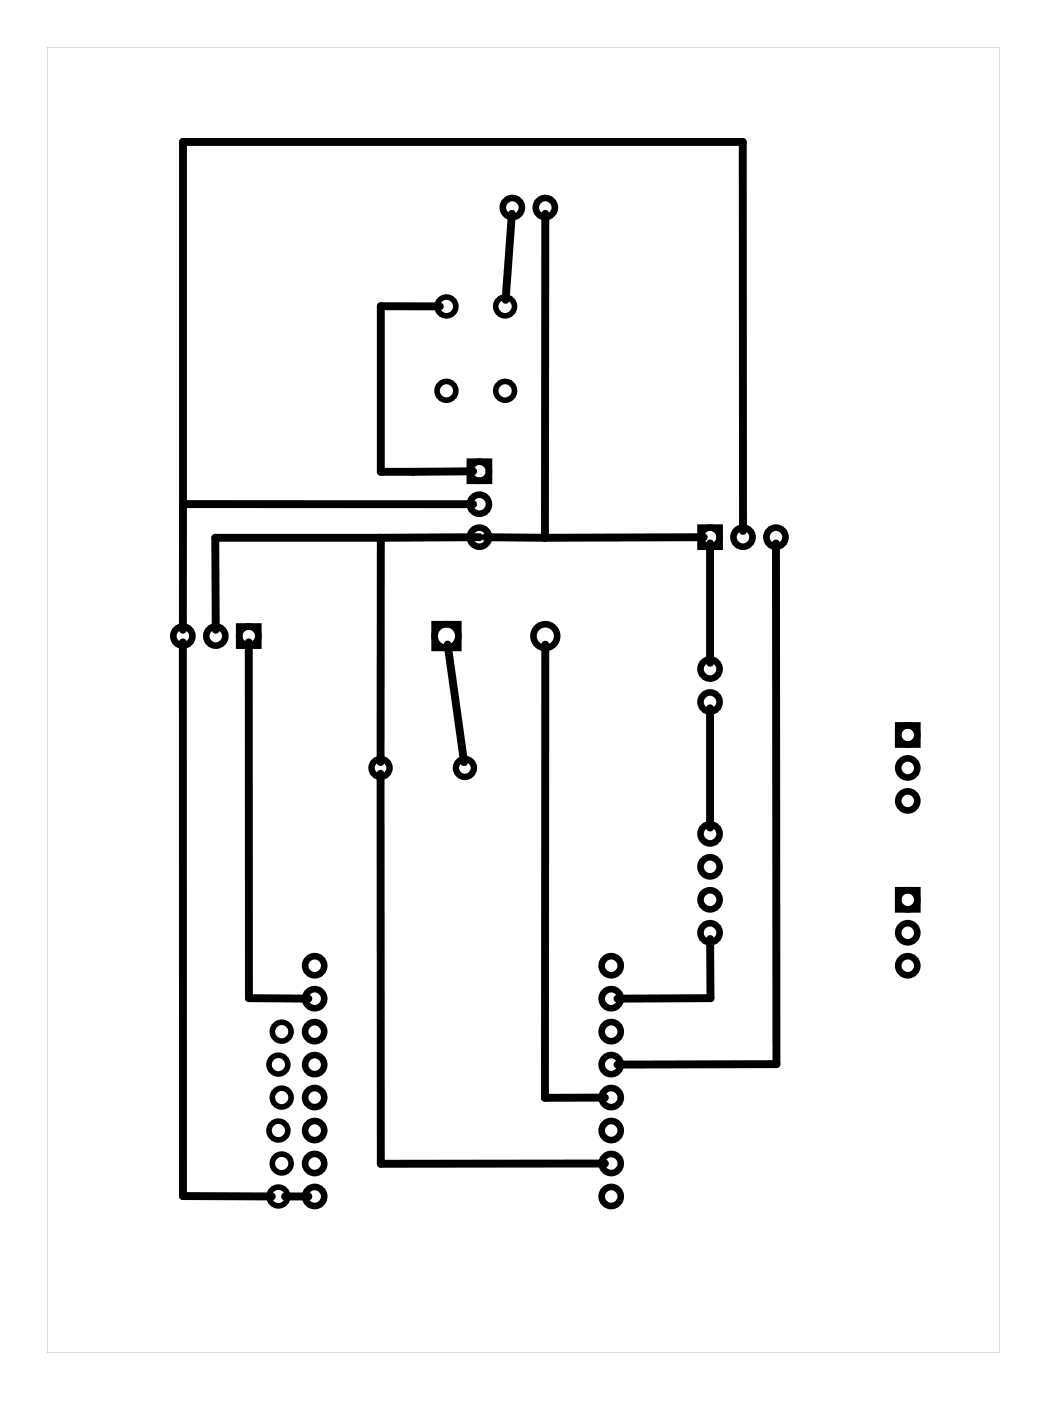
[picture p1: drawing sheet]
<svg xmlns="http://www.w3.org/2000/svg" width="81mm" height="108mm" viewBox="0 0 81 108" stroke-linecap="round" stroke-linejoin="round" font-family="sans-serif">
<path d="M3.6 3.6h73.4v100.6h-73.4zM3.6 3.6v100.6h73.4v-100.6z" fill="#000"/>
<g fill="none" stroke="#000" stroke-width=".51">
<path d="M36.2 35.6h1.5v1.4h-1.5zM18.4 48.3h1.5v1.4h-1.5zM33.5 48.1h1.8v1.8h-1.8zM54 40.7h1.5v1.4h-1.5zM69.2 55.9h1.5v1.5h-1.5zM69.2 68.6h1.5v1.5h-1.5z"/>
<circle cx="39.5" cy="16" r=".74"/>
<circle cx="42" cy="16" r=".74"/>
<circle cx="37" cy="38.9" r=".74"/>
<circle cx="37" cy="36.3" r=".74"/>
<circle cx="14.1" cy="49" r=".74"/>
<circle cx="16.6" cy="49" r=".74"/>
<circle cx="19.2" cy="49" r=".74"/>
<circle cx="34.4" cy="49" r=".91"/>
<circle cx="37" cy="41.4" r=".74"/>
<circle cx="42" cy="49" r=".91"/>
<circle cx="54.7" cy="54.1" r=".74"/>
<circle cx="54.7" cy="51.6" r=".74"/>
<circle cx="54.7" cy="41.4" r=".74"/>
<circle cx="57.3" cy="41.4" r=".74"/>
<circle cx="59.8" cy="41.4" r=".74"/>
<circle cx="70" cy="59.2" r=".74"/>
<circle cx="70" cy="56.6" r=".74"/>
<circle cx="24.3" cy="77" r=".74"/>
<circle cx="24.3" cy="74.4" r=".74"/>
<circle cx="24.3" cy="79.5" r=".74"/>
<circle cx="47.1" cy="77" r=".74"/>
<circle cx="47.1" cy="74.4" r=".74"/>
<circle cx="47.1" cy="79.5" r=".74"/>
<circle cx="54.7" cy="66.8" r=".74"/>
<circle cx="54.7" cy="64.3" r=".74"/>
<circle cx="54.7" cy="69.3" r=".74"/>
<circle cx="54.7" cy="71.9" r=".74"/>
<circle cx="70" cy="71.9" r=".74"/>
<circle cx="70" cy="69.3" r=".74"/>
<circle cx="70" cy="74.4" r=".74"/>
<circle cx="70" cy="61.7" r=".74"/>
<circle cx="24.3" cy="84.6" r=".74"/>
<circle cx="24.3" cy="92.2" r=".74"/>
<circle cx="24.3" cy="89.7" r=".74"/>
<circle cx="24.3" cy="82" r=".74"/>
<circle cx="24.3" cy="87.1" r=".74"/>
<circle cx="47.1" cy="84.6" r=".74"/>
<circle cx="47.1" cy="92.2" r=".74"/>
<circle cx="47.1" cy="89.7" r=".74"/>
<circle cx="47.1" cy="82" r=".74"/>
<circle cx="47.1" cy="87.1" r=".74"/>
</g>
<g fill="none" stroke="#000" stroke-width=".43">
<circle cx="34.4" cy="23.6" r=".72"/>
<circle cx="34.4" cy="30.1" r=".72"/>
<circle cx="38.9" cy="23.6" r=".72"/>
<circle cx="38.9" cy="30.1" r=".72"/>
<circle cx="21.7" cy="79.5" r=".72"/>
<circle cx="21.5" cy="87.1" r=".72"/>
<circle cx="21.5" cy="82" r=".72"/>
<circle cx="21.5" cy="92.2" r=".72"/>
<circle cx="21.7" cy="84.6" r=".72"/>
<circle cx="21.7" cy="89.7" r=".72"/>
</g>
<g fill="none" stroke="#000" stroke-width=".49">
<circle cx="29.3" cy="59.2" r=".69"/>
<circle cx="35.8" cy="59.2" r=".69"/>
</g>
<g fill="none" stroke="#000" stroke-width=".61">
<path d="M39.5 16.5l-.5 6.6M42 16.5v24.9M14.1 38.8l22.4 .1M33.9 23.6h-4.5v12.8l7.1-.1M14.1 49.5v42.7h6.9M19.2 49.5v27.4h4.6M29.3 59.6l.1 30.1h17.2M29.4 41.4l-.1 17.3M29.4 41.4h-12.8v7.1M34.5 49.7l1.3 9M37 41.4h-7.6M37.4 41.4h4.6"/>
<path d="M42 49.7v34.9h4.6M54.3 41.4h-12.3M54.7 41.9v9.2M54.7 54.6v9.2M57.3 40.9v-30h-43.2v37.6M59.8 41.9l.1 40.1h-12.3M54.7 72.4l.1 4.5h-7.2M22 92.2h1.8"/>
</g>
</svg>
